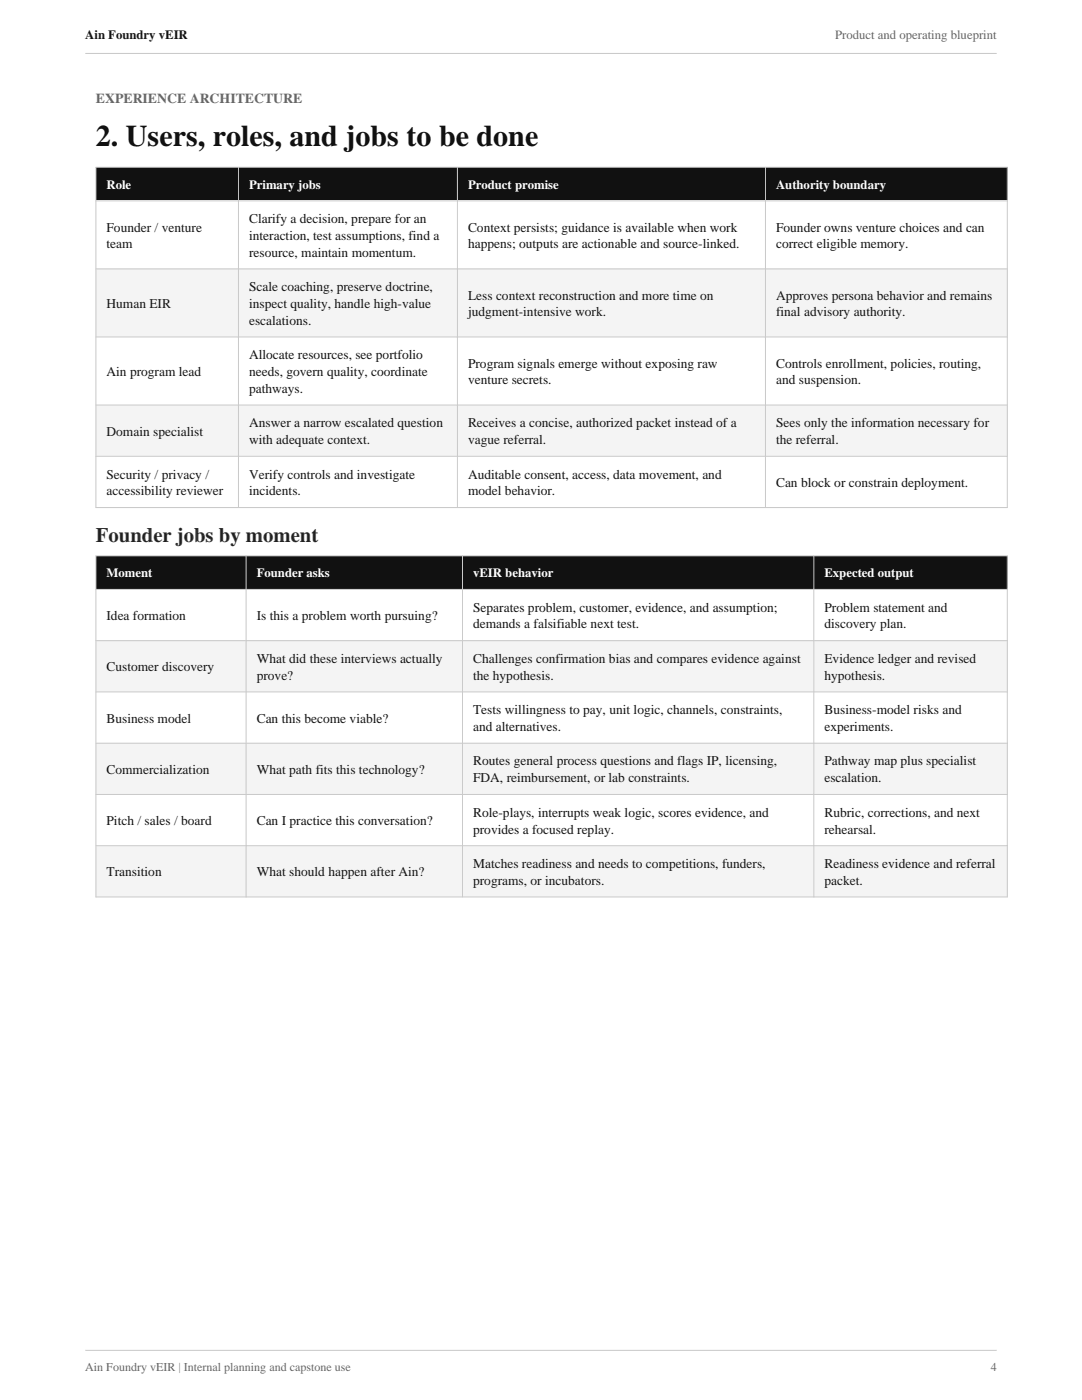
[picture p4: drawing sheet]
<svg xmlns="http://www.w3.org/2000/svg" width="216mm" height="279mm" viewBox="0 0 216 279" stroke-linecap="round" stroke-linejoin="round" font-family="sans-serif">
<defs><g id="words">
<text font-size="6" fill="#111" x="19.1" y="29.2">2. Users, roles, and jobs to be done</text>
<text font-size="4.1" fill="#292929" x="19.1" y="108.2">Founder jobs by moment</text>
<text font-size="2.8" fill="#686868" x="19.1" y="20.6">EXPERIENCE ARCHITECTURE</text>
<g font-size="2.7" fill="#151515">
<text x="21.3" y="46.2">Founder / venture</text>
<text x="49.7" y="44.5">Clarify a decision, prepare for an</text>
<text x="49.7" y="47.9">interaction, test assumptions, find a</text>
<text x="93.4" y="46.2">Context persists; guidance is available when work</text>
<text x="154.9" y="46.2">Founder owns venture choices and can</text>
<text x="21.3" y="49.6">team</text>
<text x="49.7" y="51.2">resource, maintain momentum.</text>
<text x="93.4" y="49.6">happens; outputs are actionable and source-linked.</text>
<text x="154.9" y="49.6">correct eligible memory.</text>
<text x="49.7" y="58.1">Scale coaching, preserve doctrine,</text>
<text x="93.4" y="59.8">Less context reconstruction and more time on</text>
<text x="154.9" y="59.8">Approves persona behavior and remains</text>
<text x="21.3" y="61.5">Human EIR</text>
<text x="49.7" y="61.5">inspect quality, handle high-value</text>
<text x="49.7" y="64.8">escalations.</text>
<text x="93.4" y="63.1">judgment-intensive work.</text>
<text x="154.9" y="63.1">final advisory authority.</text>
<text x="49.7" y="71.7">Allocate resources, see portfolio</text>
<text x="21.3" y="75">Ain program lead</text>
<text x="49.7" y="75">needs, govern quality, coordinate</text>
<text x="93.4" y="73.4">Program signals emerge without exposing raw</text>
<text x="93.4" y="76.7">venture secrets.</text>
<text x="154.9" y="73.4">Controls enrollment, policies, routing,</text>
<text x="154.9" y="76.7">and suspension.</text>
<text x="49.7" y="78.4">pathways.</text>
<text x="21.3" y="87">Domain specialist</text>
<text x="49.7" y="85.3">Answer a narrow escalated question</text>
<text x="49.7" y="88.6">with adequate context.</text>
<text x="93.4" y="85.3">Receives a concise, authorized packet instead of a</text>
<text x="93.4" y="88.6">vague referral.</text>
<text x="154.9" y="85.3">Sees only the information necessary for</text>
<text x="154.9" y="88.6">the referral.</text>
<text x="21.3" y="95.5">Security / privacy /</text>
<text x="49.7" y="95.5">Verify controls and investigate</text>
<text x="93.4" y="95.5">Auditable consent, access, data movement, and</text>
<text x="21.3" y="98.9">accessibility reviewer</text>
<text x="49.7" y="98.9">incidents.</text>
<text x="93.4" y="98.9">model behavior.</text>
<text x="154.9" y="97.2">Can block or constrain deployment.</text>
<text x="21.3" y="123.8">Idea formation</text>
<text x="51.2" y="123.8">Is this a problem worth pursuing?</text>
<text x="94.4" y="122.1">Separates problem, customer, evidence, and assumption;</text>
<text x="94.4" y="125.4">demands a falsifiable next test.</text>
<text x="164.5" y="122.1">Problem statement and</text>
<text x="164.5" y="125.4">discovery plan.</text>
<text x="21.3" y="134">Customer discovery</text>
<text x="51.2" y="132.3">What did these interviews actually</text>
<text x="51.2" y="135.7">prove?</text>
<text x="94.4" y="132.3">Challenges confirmation bias and compares evidence against</text>
<text x="94.4" y="135.7">the hypothesis.</text>
<text x="164.5" y="132.3">Evidence ledger and revised</text>
<text x="164.5" y="135.7">hypothesis.</text>
<text x="94.4" y="142.5">Tests willingness to pay, unit logic, channels, constraints,</text>
<text x="164.5" y="142.5">Business-model risks and</text>
<text x="21.3" y="144.2">Business model</text>
<text x="51.2" y="144.2">Can this become viable?</text>
<text x="94.4" y="145.9">and alternatives.</text>
<text x="164.5" y="145.9">experiments.</text>
<text x="21.3" y="154.4">Commercialization</text>
<text x="51.2" y="154.4">What path fits this technology?</text>
<text x="94.4" y="152.8">Routes general process questions and flags IP, licensing,</text>
<text x="164.5" y="152.8">Pathway map plus specialist</text>
<text x="94.4" y="156.1">FDA, reimbursement, or lab constraints.</text>
<text x="164.5" y="156.1">escalation.</text>
<text x="21.3" y="164.7">Pitch / sales / board</text>
<text x="51.2" y="164.7">Can I practice this conversation?</text>
<text x="94.4" y="163">Role-plays, interrupts weak logic, scores evidence, and</text>
<text x="94.4" y="166.3">provides a focused replay.</text>
<text x="164.5" y="163">Rubric, corrections, and next</text>
<text x="164.5" y="166.3">rehearsal.</text>
<text x="94.4" y="173.2">Matches readiness and needs to competitions, funders,</text>
<text x="164.5" y="173.2">Readiness evidence and referral</text>
<text x="21.3" y="174.9">Transition</text>
<text x="51.2" y="174.9">What should happen after Ain?</text>
<text x="94.4" y="176.6">programs, or incubators.</text>
<text x="164.5" y="176.6">packet.</text>
</g>
<text font-size="2.5" fill="#151515" x="17" y="7.9">Ain Foundry vEIR</text>
<text font-size="2.5" fill="#666" x="166.6" y="7.9">Product and operating blueprint</text>
<g font-size="2.5" fill="#fff">
<text x="21.3" y="37.7">Role</text>
<text x="49.7" y="37.7">Primary jobs</text>
<text x="93.4" y="37.7">Product promise</text>
<text x="154.9" y="37.7">Authority boundary</text>
<text x="21.3" y="115.2">Moment</text>
<text x="51.2" y="115.2">Founder asks</text>
<text x="94.4" y="115.2">vEIR behavior</text>
<text x="164.5" y="115.2">Expected output</text>
</g>
<g font-size="2.4" fill="#666">
<text x="17" y="273.6">Ain Foundry vEIR | Internal planning and capstone use</text>
<text x="197.7" y="273.6">4</text>
</g>
</g></defs>
<path d="M17 10.7h181.9" fill="none" stroke="#c9c9c6" stroke-width=".21"/>
<path d="M17 269.5h181.9" fill="none" stroke="#c9c9c6" stroke-width=".2"/>
<path d="M19.1 33.4h181.9v6.7h-181.9z" fill-rule="evenodd" fill="#111"/>
<path d="M19.1 40.1h181.9v13.6h-181.9z" fill-rule="evenodd" fill="#fff"/>
<path d="M19.1 53.7h181.9v13.6h-181.9z" fill-rule="evenodd" fill="#f4f4f2"/>
<path d="M19.1 67.3h181.9v13.5h-181.9z" fill-rule="evenodd" fill="#fff"/>
<path d="M19.1 80.8h181.9v10.3h-181.9z" fill-rule="evenodd" fill="#f4f4f2"/>
<path d="M19.1 91.1h181.9v10.2h-181.9z" fill-rule="evenodd" fill="#fff"/>
<path d="M19.1 33.4h181.9v67.9h-181.9zM47.6 33.4v67.9M91.3 33.4v67.9M152.7 33.4v67.9M19.1 40.1h181.9M19.1 53.7h181.9M19.1 67.3h181.9M19.1 80.8h181.9M19.1 91.1h181.9" fill="none" stroke="#c9c9c6" stroke-width=".2"/>
<path d="M19.1 110.9h181.9v6.7h-181.9z" fill-rule="evenodd" fill="#111"/>
<path d="M19.1 117.6h181.9v10.3h-181.9z" fill-rule="evenodd" fill="#fff"/>
<path d="M19.1 127.9h181.9v10.2h-181.9z" fill-rule="evenodd" fill="#f4f4f2"/>
<path d="M19.1 138.1h181.9v10.2h-181.9z" fill-rule="evenodd" fill="#fff"/>
<path d="M19.1 148.3h181.9v10.3h-181.9z" fill-rule="evenodd" fill="#f4f4f2"/>
<path d="M19.1 158.6h181.9v10.2h-181.9z" fill-rule="evenodd" fill="#fff"/>
<path d="M19.1 168.8h181.9v10.2h-181.9z" fill-rule="evenodd" fill="#f4f4f2"/>
<path d="M19.1 110.9h181.9v68.1h-181.9zM19.1 117.6h181.9M49.1 110.9v68.1M92.3 110.9v68.1M162.4 110.9v68.1M19.1 127.9h181.9M19.1 138.1h181.9M19.1 148.3h181.9M19.1 158.6h181.9M19.1 168.8h181.9" fill="none" stroke="#c9c9c6" stroke-width=".2"/>
<use href="#words"/>
</svg>
